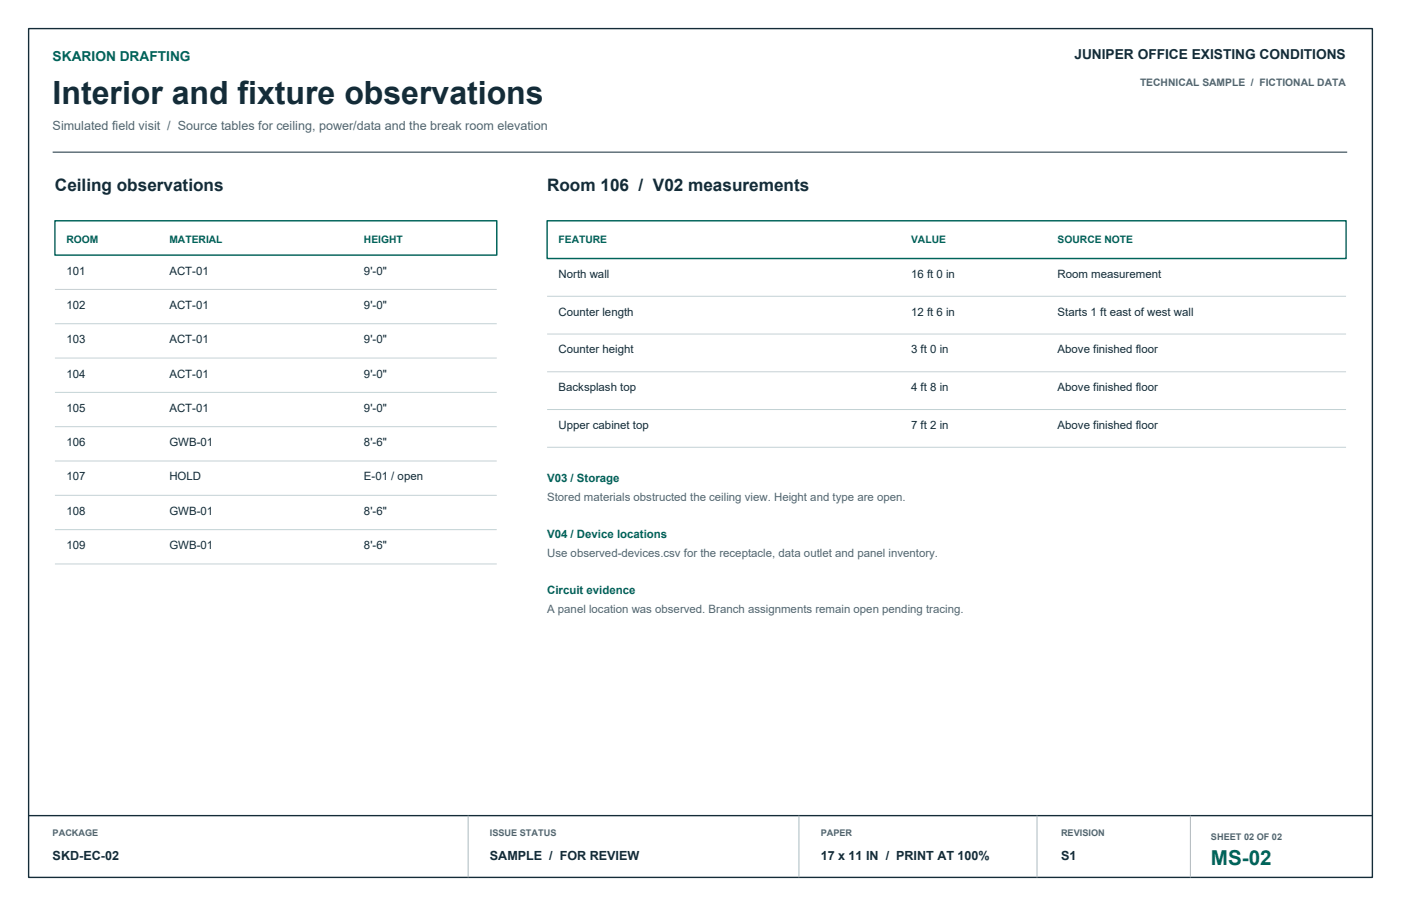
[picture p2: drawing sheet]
<svg xmlns="http://www.w3.org/2000/svg" width="432mm" height="279mm" viewBox="0 0 432 279" stroke-linecap="round" stroke-linejoin="round" font-family="sans-serif">
<defs><g id="words">
<text font-size="9.9" fill="#142c38" x="16.2" y="32.1">Interior and fixture observations</text>
<text font-size="6.3" fill="#00645a" x="373.2" y="266.7">MS-02</text>
<g font-size="5.3" fill="#142c38">
<text x="16.9" y="58.9">Ceiling observations</text>
<text x="168.6" y="58.9">Room 106 / V02 measurements</text>
</g>
<text font-size="4.2" fill="#00645a" x="16.2" y="18.7">SKARION DRAFTING</text>
<text font-size="4.2" fill="#142c38" x="331.1" y="18.3">JUNIPER OFFICE EXISTING CONDITIONS</text>
<text font-size="3.9" fill="#506671" x="16.2" y="40.2">Simulated field visit / Source tables for ceiling, power/data and the break room elevation</text>
<g font-size="3.9" fill="#142c38">
<text x="16.2" y="265.3">SKD-EC-02</text>
<text x="151" y="265.3">SAMPLE / FOR REVIEW</text>
<text x="252.9" y="265.3">17 x 11 IN / PRINT AT 100%</text>
<text x="327" y="265.3">S1</text>
</g>
<g font-size="3.5" fill="#142c38">
<text x="20.5" y="84.7">101</text>
<text x="52.2" y="84.7">ACT-01</text>
<text x="112.2" y="84.7">9'-0&quot;</text>
<text x="172.2" y="85.7">North wall</text>
<text x="280.8" y="85.7">16 ft 0 in</text>
<text x="326" y="85.7">Room measurement</text>
<text x="20.5" y="95.2">102</text>
<text x="52.2" y="95.2">ACT-01</text>
<text x="112.2" y="95.2">9'-0&quot;</text>
<text x="172.2" y="97.4">Counter length</text>
<text x="280.8" y="97.4">12 ft 6 in</text>
<text x="326" y="97.4">Starts 1 ft east of west wall</text>
<text x="20.5" y="105.8">103</text>
<text x="52.2" y="105.8">ACT-01</text>
<text x="112.2" y="105.8">9'-0&quot;</text>
<text x="172.2" y="109">Counter height</text>
<text x="280.8" y="109">3 ft 0 in</text>
<text x="326" y="109">Above finished floor</text>
<text x="20.5" y="116.4">104</text>
<text x="52.2" y="116.4">ACT-01</text>
<text x="112.2" y="116.4">9'-0&quot;</text>
<text x="172.2" y="120.7">Backsplash top</text>
<text x="280.8" y="120.7">4 ft 8 in</text>
<text x="326" y="120.7">Above finished floor</text>
<text x="20.5" y="127">105</text>
<text x="52.2" y="127">ACT-01</text>
<text x="112.2" y="127">9'-0&quot;</text>
<text x="20.5" y="137.6">106</text>
<text x="52.2" y="137.6">GWB-01</text>
<text x="112.2" y="137.6">8'-6&quot;</text>
<text x="172.2" y="132.3">Upper cabinet top</text>
<text x="280.8" y="132.3">7 ft 2 in</text>
<text x="326" y="132.3">Above finished floor</text>
<text x="20.5" y="148.2">107</text>
<text x="52.2" y="148.2">HOLD</text>
<text x="112.2" y="148.2">E-01 / open</text>
<text x="20.5" y="158.8">108</text>
<text x="52.2" y="158.8">GWB-01</text>
<text x="112.2" y="158.8">8'-6&quot;</text>
<text x="20.5" y="169.3">109</text>
<text x="52.2" y="169.3">GWB-01</text>
<text x="112.2" y="169.3">8'-6&quot;</text>
</g>
<g font-size="3.5" fill="#00645a">
<text x="168.6" y="148.5">V03 / Storage</text>
<text x="168.6" y="165.8">V04 / Device locations</text>
<text x="168.6" y="183.1">Circuit evidence</text>
</g>
<g font-size="3.5" fill="#506671">
<text x="168.6" y="154.5">Stored materials obstructed the ceiling view. Height and type are open.</text>
<text x="168.6" y="171.8">Use observed-devices.csv for the receptacle, data outlet and panel inventory.</text>
<text x="168.6" y="189.1">A panel location was observed. Branch assignments remain open pending tracing.</text>
</g>
<text font-size="3.2" fill="#506671" x="351.4" y="26.5">TECHNICAL SAMPLE / FICTIONAL DATA</text>
<g font-size="3.2" fill="#00645a">
<text x="20.5" y="74.8">ROOM</text>
<text x="52.2" y="74.8">MATERIAL</text>
<text x="112.2" y="74.8">HEIGHT</text>
<text x="172.2" y="74.8">FEATURE</text>
<text x="280.8" y="74.8">VALUE</text>
<text x="326" y="74.8">SOURCE NOTE</text>
</g>
<g font-size="2.8" fill="#506671">
<text x="16.2" y="257.9">PACKAGE</text>
<text x="151" y="257.9">ISSUE STATUS</text>
<text x="252.9" y="257.9">PAPER</text>
<text x="327" y="257.9">REVISION</text>
<text x="373.2" y="258.9">SHEET 02 OF 02</text>
</g>
</g></defs>
<path d="M8.8 8.8h414.2v261.8h-414.2zM8.8 251.5h414.2" fill="none" stroke="#142c38" stroke-width=".42"/>
<path d="M16.2 46.9h399" fill="none" stroke="#142c38" stroke-width=".31"/>
<path d="M144.3 251.5v19.1M246.2 251.5v19.1M319.6 251.5v19.1M366.9 251.5v19.1" fill="none" stroke="#a9bac0" stroke-width=".31"/>
<path d="M16.9 68.1h136.2v10.6h-136.2zM168.6 68.1h246.3v11.6h-246.3z" fill="none" stroke="#00645a" stroke-width=".45"/>
<g fill="none" stroke="#c4d1d5" stroke-width=".31">
<path d="M16.9 89.3h136.2M16.9 99.8h136.2M168.6 91.4h246.3M16.9 110.4h136.2M168.6 103h246.3M168.6 114.7h246.3M16.9 121h136.2M16.9 131.6h136.2M168.6 126.3h246.3M168.6 137.9h246.3M16.9 142.2h136.2M16.9 152.8h136.2"/>
<path d="M16.9 163.3h136.2M16.9 173.9h136.2"/>
</g>
<use href="#words"/>
</svg>
